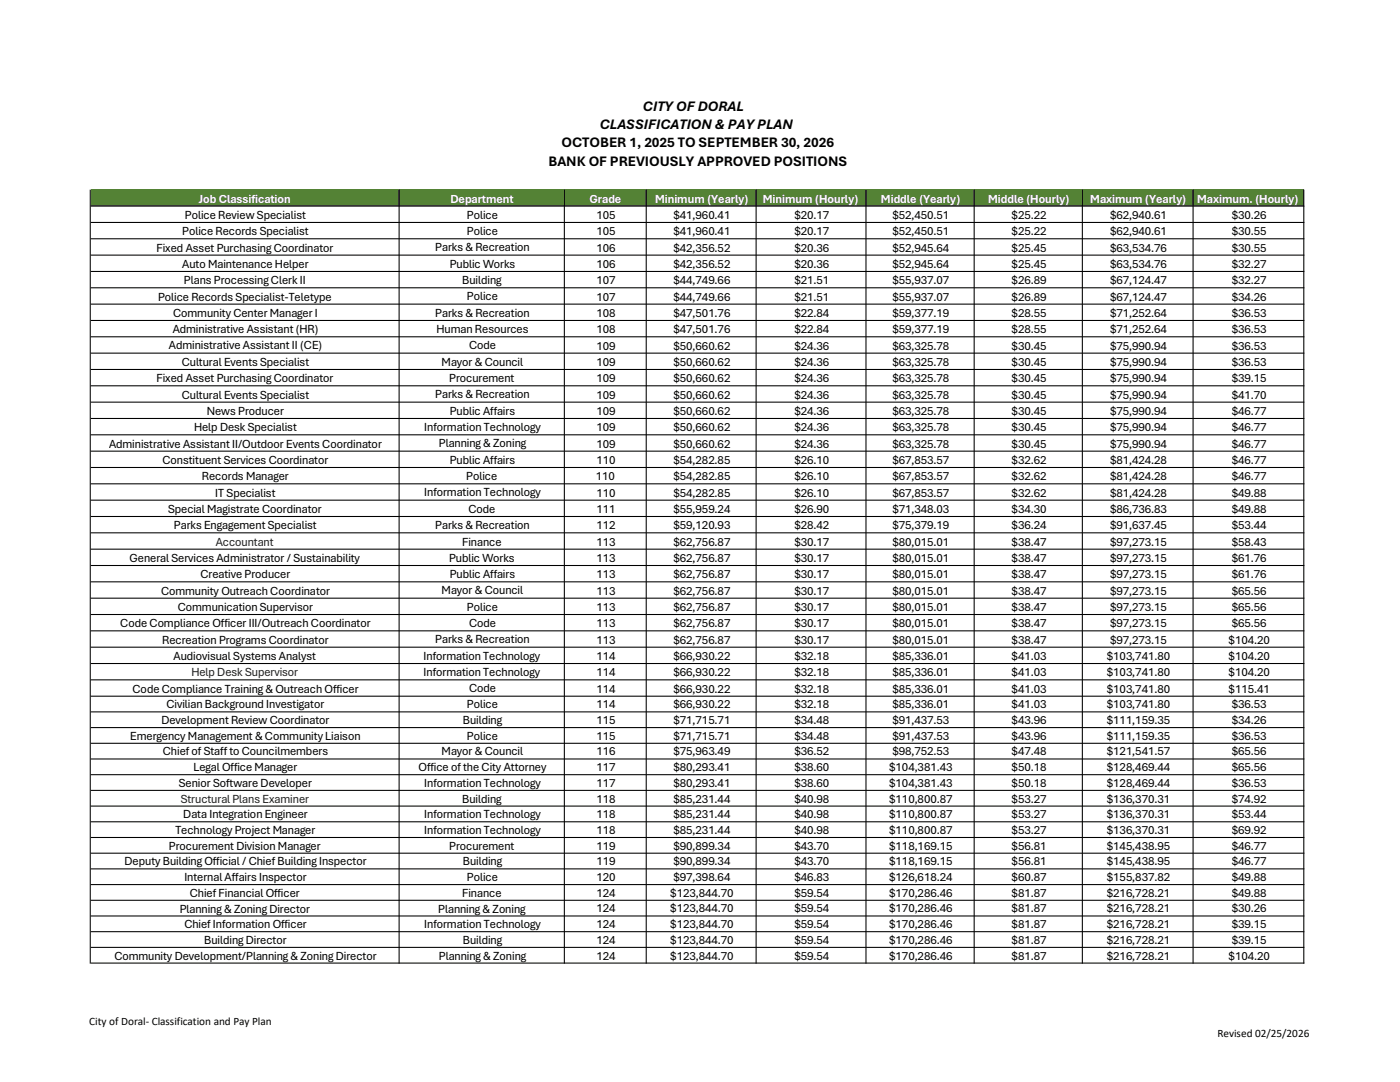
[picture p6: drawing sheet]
<svg xmlns="http://www.w3.org/2000/svg" width="279mm" height="216mm" viewBox="0 0 279 216" stroke-linecap="round" stroke-linejoin="round" font-family="sans-serif">
<defs><g id="words">
<g font-size="2.9">
<text x="128.3" y="22.1">CITY OF DORAL</text>
<text x="112.1" y="29.4">OCTOBER 1, 2025 TO SEPTEMBER 30, 2026</text>
<text x="119.7" y="25.7">CLASSIFICATION &amp; PAY PLAN</text>
<text x="109.5" y="33.1">BANK OF PREVIOUSLY APPROVED POSITIONS</text>
</g>
<g font-size="2.5" fill="#fff">
<text x="39.7" y="40.4">Job Classification</text>
<text x="89.9" y="40.4">Department</text>
<text x="117.6" y="40.4">Grade</text>
<text x="130.7" y="40.4">Minimum (Yearly)</text>
<text x="152.2" y="40.4">Minimum (Hourly)</text>
<text x="175.8" y="40.4">Middle (Yearly)</text>
<text x="197.2" y="40.4">Middle (Hourly)</text>
<text x="217.6" y="40.4">Maximum (Yearly)</text>
<text x="238.9" y="40.4">Maximum. (Hourly)</text>
</g>
<g font-size="2.5">
<text x="36.4" y="46.9">Police Records Specialist</text>
<text x="36.9" y="43.7">Police Review Specialist</text>
<text x="93.2" y="43.6">Police</text>
<text x="93.2" y="46.9">Police</text>
<text x="119" y="43.7">105</text>
<text x="119" y="46.9">105</text>
<text x="134.4" y="43.7">$41,960.41</text>
<text x="134.4" y="46.9">$41,960.41</text>
<text x="158.5" y="43.7">$20.17</text>
<text x="158.5" y="46.9">$20.17</text>
<text x="178.1" y="43.7">$52,450.51</text>
<text x="178.1" y="46.9">$52,450.51</text>
<text x="201.9" y="43.7">$25.22</text>
<text x="201.9" y="46.9">$25.22</text>
<text x="221.5" y="43.7">$62,940.61</text>
<text x="221.5" y="46.9">$62,940.61</text>
<text x="245.8" y="43.7">$30.26</text>
<text x="245.8" y="46.9">$30.55</text>
<text x="31.2" y="50.2">Fixed Asset Purchasing Coordinator</text>
<text x="36.4" y="53.5">Auto Maintenance Helper</text>
<text x="86.9" y="50.1">Parks &amp; Recreation</text>
<text x="89.7" y="53.4">Public Works</text>
<text x="119" y="50.2">106</text>
<text x="119" y="53.5">106</text>
<text x="134.4" y="50.2">$42,356.52</text>
<text x="134.4" y="53.5">$42,356.52</text>
<text x="158.5" y="50.2">$20.36</text>
<text x="158.5" y="53.5">$20.36</text>
<text x="178.1" y="50.2">$52,945.64</text>
<text x="178.1" y="53.5">$52,945.64</text>
<text x="201.9" y="50.2">$25.45</text>
<text x="201.9" y="53.5">$25.45</text>
<text x="221.5" y="50.2">$63,534.76</text>
<text x="221.5" y="53.5">$63,534.76</text>
<text x="245.8" y="50.2">$30.55</text>
<text x="245.8" y="53.5">$32.27</text>
<text x="31.5" y="60">Police Records Specialist-Teletype</text>
<text x="36.7" y="56.7">Plans Processing Clerk II</text>
<text x="92.2" y="56.7">Building</text>
<text x="93.2" y="59.9">Police</text>
<text x="119" y="56.7">107</text>
<text x="119" y="60">107</text>
<text x="134.4" y="56.7">$44,749.66</text>
<text x="134.4" y="60">$44,749.66</text>
<text x="158.5" y="56.7">$21.51</text>
<text x="158.5" y="60">$21.51</text>
<text x="178.1" y="56.7">$55,937.07</text>
<text x="178.1" y="60">$55,937.07</text>
<text x="201.9" y="56.7">$26.89</text>
<text x="201.9" y="60">$26.89</text>
<text x="221.5" y="56.7">$67,124.47</text>
<text x="221.5" y="60">$67,124.47</text>
<text x="245.8" y="56.7">$32.27</text>
<text x="245.8" y="60">$34.26</text>
<text x="34.5" y="63.2">Community Center Manager I</text>
<text x="86.9" y="63.2">Parks &amp; Recreation</text>
<text x="119" y="63.2">108</text>
<text x="134.4" y="63.2">$47,501.76</text>
<text x="158.5" y="63.2">$22.84</text>
<text x="178.1" y="63.2">$59,377.19</text>
<text x="201.9" y="63.2">$28.55</text>
<text x="221.5" y="63.2">$71,252.64</text>
<text x="245.8" y="63.2">$36.53</text>
<text x="33.7" y="69.7">Administrative Assistant II (CE)</text>
<text x="34.5" y="66.5">Administrative Assistant (HR)</text>
<text x="87.1" y="66.4">Human Resources</text>
<text x="93.6" y="69.7">Code</text>
<text x="119" y="66.5">108</text>
<text x="119" y="69.8">109</text>
<text x="134.4" y="66.5">$47,501.76</text>
<text x="134.4" y="69.8">$50,660.62</text>
<text x="158.5" y="66.5">$22.84</text>
<text x="158.5" y="69.8">$24.36</text>
<text x="178.1" y="66.5">$59,377.19</text>
<text x="178.1" y="69.8">$63,325.78</text>
<text x="201.9" y="66.5">$28.55</text>
<text x="201.9" y="69.8">$30.45</text>
<text x="221.5" y="66.5">$71,252.64</text>
<text x="221.5" y="69.8">$75,990.94</text>
<text x="245.8" y="66.5">$36.53</text>
<text x="245.8" y="69.8">$36.53</text>
<text x="31.2" y="76.3">Fixed Asset Purchasing Coordinator</text>
<text x="36.3" y="72.9">Cultural Events Specialist</text>
<text x="88.1" y="72.9">Mayor &amp; Council</text>
<text x="89.7" y="76.3">Procurement</text>
<text x="119" y="73">109</text>
<text x="119" y="76.3">109</text>
<text x="134.4" y="73">$50,660.62</text>
<text x="134.4" y="76.3">$50,660.62</text>
<text x="158.5" y="73">$24.36</text>
<text x="158.5" y="76.3">$24.36</text>
<text x="178.1" y="73">$63,325.78</text>
<text x="178.1" y="76.3">$63,325.78</text>
<text x="201.9" y="73">$30.45</text>
<text x="201.9" y="76.3">$30.45</text>
<text x="221.5" y="73">$75,990.94</text>
<text x="221.5" y="76.3">$75,990.94</text>
<text x="245.8" y="73">$36.53</text>
<text x="245.8" y="76.3">$39.15</text>
<text x="36.3" y="79.5">Cultural Events Specialist</text>
<text x="41.3" y="82.8">News Producer</text>
<text x="86.9" y="79.5">Parks &amp; Recreation</text>
<text x="89.7" y="82.7">Public Affairs</text>
<text x="119" y="79.5">109</text>
<text x="119" y="82.8">109</text>
<text x="134.4" y="79.5">$50,660.62</text>
<text x="134.4" y="82.8">$50,660.62</text>
<text x="158.5" y="79.5">$24.36</text>
<text x="158.5" y="82.8">$24.36</text>
<text x="178.1" y="79.5">$63,325.78</text>
<text x="178.1" y="82.8">$63,325.78</text>
<text x="201.9" y="79.5">$30.45</text>
<text x="201.9" y="82.8">$30.45</text>
<text x="221.5" y="79.5">$75,990.94</text>
<text x="221.5" y="82.8">$75,990.94</text>
<text x="245.8" y="79.5">$41.70</text>
<text x="245.8" y="82.8">$46.77</text>
<text x="21.8" y="89.3">Administrative Assistant II/Outdoor Events Coordinator</text>
<text x="38.7" y="86.1">Help Desk Specialist</text>
<text x="84.7" y="86">Information Technology</text>
<text x="87.6" y="89.2">Planning &amp; Zoning</text>
<text x="119" y="86.1">109</text>
<text x="119" y="89.3">109</text>
<text x="134.4" y="86.1">$50,660.62</text>
<text x="134.4" y="89.3">$50,660.62</text>
<text x="158.5" y="86.1">$24.36</text>
<text x="158.5" y="89.3">$24.36</text>
<text x="178.1" y="86.1">$63,325.78</text>
<text x="178.1" y="89.3">$63,325.78</text>
<text x="201.9" y="86.1">$30.45</text>
<text x="201.9" y="89.3">$30.45</text>
<text x="221.5" y="86.1">$75,990.94</text>
<text x="221.5" y="89.3">$75,990.94</text>
<text x="245.8" y="86.1">$46.77</text>
<text x="245.8" y="89.3">$46.77</text>
<text x="32.4" y="92.5">Constituent Services Coordinator</text>
<text x="40.3" y="95.8">Records Manager</text>
<text x="89.7" y="92.5">Public Affairs</text>
<text x="93" y="95.8">Police</text>
<text x="118.9" y="95.8">110</text>
<text x="119" y="92.6">110</text>
<text x="134.4" y="92.6">$54,282.85</text>
<text x="134.4" y="95.8">$54,282.85</text>
<text x="158.5" y="92.6">$26.10</text>
<text x="158.5" y="95.8">$26.10</text>
<text x="178.1" y="92.6">$67,853.57</text>
<text x="178.1" y="95.8">$67,853.57</text>
<text x="201.9" y="92.6">$32.62</text>
<text x="201.9" y="95.8">$32.62</text>
<text x="221.5" y="92.6">$81,424.28</text>
<text x="221.5" y="95.8">$81,424.28</text>
<text x="245.8" y="92.6">$46.77</text>
<text x="245.8" y="95.8">$46.77</text>
<text x="43" y="99.1">IT Specialist</text>
<text x="84.7" y="99">Information Technology</text>
<text x="119" y="99.1">110</text>
<text x="134.4" y="99.1">$54,282.85</text>
<text x="158.5" y="99.1">$26.10</text>
<text x="178.1" y="99.1">$67,853.57</text>
<text x="201.9" y="99.1">$32.62</text>
<text x="221.5" y="99.1">$81,424.28</text>
<text x="245.8" y="99.1">$49.88</text>
<text x="33.5" y="102.4">Special Magistrate Coordinator</text>
<text x="34.7" y="105.6">Parks Engagement Specialist</text>
<text x="86.9" y="105.5">Parks &amp; Recreation</text>
<text x="93.5" y="102.4">Code</text>
<text x="119" y="102.4">111</text>
<text x="119" y="105.6">112</text>
<text x="134.4" y="102.4">$55,959.24</text>
<text x="134.4" y="105.6">$59,120.93</text>
<text x="158.5" y="102.4">$26.90</text>
<text x="158.5" y="105.6">$28.42</text>
<text x="178.1" y="102.4">$71,348.03</text>
<text x="178.1" y="105.6">$75,379.19</text>
<text x="201.9" y="102.4">$34.30</text>
<text x="201.9" y="105.6">$36.24</text>
<text x="221.5" y="102.4">$86,736.83</text>
<text x="221.5" y="105.6">$91,637.45</text>
<text x="245.8" y="102.4">$49.88</text>
<text x="245.8" y="105.6">$53.44</text>
<text x="25.9" y="112.1">General Services Administrator / Sustainability</text>
<text x="89.6" y="112.1">Public Works</text>
<text x="92.2" y="108.9">Finance</text>
<text x="119" y="108.9">113</text>
<text x="119" y="112.1">113</text>
<text x="134.4" y="108.9">$62,756.87</text>
<text x="134.4" y="112.1">$62,756.87</text>
<text x="158.5" y="108.9">$30.17</text>
<text x="158.5" y="112.1">$30.17</text>
<text x="178.1" y="108.9">$80,015.01</text>
<text x="178.1" y="112.1">$80,015.01</text>
<text x="201.9" y="108.9">$38.47</text>
<text x="201.9" y="112.1">$38.47</text>
<text x="221.5" y="108.9">$97,273.15</text>
<text x="221.5" y="112.1">$97,273.15</text>
<text x="245.8" y="108.9">$58.43</text>
<text x="245.8" y="112.1">$61.76</text>
<text x="32.1" y="118.7">Community Outreach Coordinator</text>
<text x="40" y="115.4">Creative Producer</text>
<text x="88.1" y="118.6">Mayor &amp; Council</text>
<text x="89.7" y="115.3">Public Affairs</text>
<text x="119" y="115.4">113</text>
<text x="119" y="118.7">113</text>
<text x="134.4" y="115.4">$62,756.87</text>
<text x="134.4" y="118.7">$62,756.87</text>
<text x="158.5" y="115.4">$30.17</text>
<text x="158.5" y="118.7">$30.17</text>
<text x="178.1" y="115.4">$80,015.01</text>
<text x="178.1" y="118.7">$80,015.01</text>
<text x="201.9" y="115.4">$38.47</text>
<text x="201.9" y="118.7">$38.47</text>
<text x="221.5" y="115.4">$97,273.15</text>
<text x="221.5" y="118.7">$97,273.15</text>
<text x="245.8" y="115.4">$61.76</text>
<text x="245.8" y="118.7">$65.56</text>
<text x="24" y="125.2">Code Compliance Officer III/Outreach Coordinator</text>
<text x="35.5" y="121.9">Communication Supervisor</text>
<text x="93.2" y="121.8">Police</text>
<text x="93.6" y="125.1">Code</text>
<text x="119" y="121.9">113</text>
<text x="119" y="125.2">113</text>
<text x="134.4" y="121.9">$62,756.87</text>
<text x="134.4" y="125.2">$62,756.87</text>
<text x="158.5" y="121.9">$30.17</text>
<text x="158.5" y="125.2">$30.17</text>
<text x="178.1" y="121.9">$80,015.01</text>
<text x="178.1" y="125.2">$80,015.01</text>
<text x="201.9" y="121.9">$38.47</text>
<text x="201.9" y="125.2">$38.47</text>
<text x="221.5" y="121.9">$97,273.15</text>
<text x="221.5" y="125.2">$97,273.15</text>
<text x="245.8" y="121.9">$65.56</text>
<text x="245.8" y="125.2">$65.56</text>
<text x="32.4" y="128.4">Recreation Programs Coordinator</text>
<text x="34.6" y="131.7">Audiovisual Systems Analyst</text>
<text x="84.5" y="131.7">Information Technology</text>
<text x="86.9" y="128.4">Parks &amp; Recreation</text>
<text x="119" y="128.4">113</text>
<text x="119" y="131.7">114</text>
<text x="134.4" y="128.4">$62,756.87</text>
<text x="134.4" y="131.7">$66,930.22</text>
<text x="158.5" y="128.4">$30.17</text>
<text x="158.5" y="131.7">$32.18</text>
<text x="178.1" y="128.4">$80,015.01</text>
<text x="178.1" y="131.7">$85,336.01</text>
<text x="201.9" y="128.4">$38.47</text>
<text x="201.9" y="131.7">$41.03</text>
<text x="220.9" y="131.7">$103,741.80</text>
<text x="221.5" y="128.4">$97,273.15</text>
<text x="245.2" y="128.4">$104.20</text>
<text x="245.2" y="131.7">$104.20</text>
<text x="84.5" y="135">Information Technology</text>
<text x="119" y="135">114</text>
<text x="134.4" y="135">$66,930.22</text>
<text x="158.5" y="135">$32.18</text>
<text x="178.1" y="135">$85,336.01</text>
<text x="201.9" y="135">$41.03</text>
<text x="220.9" y="135">$103,741.80</text>
<text x="245.2" y="135">$104.20</text>
<text x="26.5" y="138.2">Code Compliance Training &amp; Outreach Officer</text>
<text x="33.2" y="141.4">Civilian Background Investigator</text>
<text x="93.2" y="141.4">Police</text>
<text x="93.6" y="138.1">Code</text>
<text x="119" y="138.2">114</text>
<text x="119" y="141.4">114</text>
<text x="134.4" y="138.2">$66,930.22</text>
<text x="134.4" y="141.4">$66,930.22</text>
<text x="158.5" y="138.2">$32.18</text>
<text x="158.5" y="141.4">$32.18</text>
<text x="178.1" y="138.2">$85,336.01</text>
<text x="178.1" y="141.4">$85,336.01</text>
<text x="201.9" y="138.2">$41.03</text>
<text x="201.9" y="141.4">$41.03</text>
<text x="220.9" y="138.2">$103,741.80</text>
<text x="220.9" y="141.4">$103,741.80</text>
<text x="245.2" y="138.2">$115.41</text>
<text x="245.8" y="141.4">$36.53</text>
<text x="26" y="147.6">Emergency Management &amp; Community Liaison</text>
<text x="32.2" y="144.5">Development Review Coordinator</text>
<text x="92.4" y="144.5">Building</text>
<text x="93.2" y="147.6">Police</text>
<text x="119" y="144.5">115</text>
<text x="119" y="147.6">115</text>
<text x="134.4" y="144.5">$71,715.71</text>
<text x="134.4" y="147.6">$71,715.71</text>
<text x="158.5" y="144.5">$34.48</text>
<text x="158.5" y="147.6">$34.48</text>
<text x="178.1" y="144.5">$91,437.53</text>
<text x="178.1" y="147.6">$91,437.53</text>
<text x="201.9" y="144.5">$43.96</text>
<text x="201.9" y="147.6">$43.96</text>
<text x="220.9" y="144.5">$111,159.35</text>
<text x="220.9" y="147.6">$111,159.35</text>
<text x="245.8" y="144.5">$34.26</text>
<text x="245.8" y="147.6">$36.53</text>
<text x="32.5" y="150.7">Chief of Staff to Councilmembers</text>
<text x="38.6" y="153.9">Legal Office Manager</text>
<text x="83.5" y="153.9">Office of the City Attorney</text>
<text x="88.1" y="150.7">Mayor &amp; Council</text>
<text x="119" y="150.7">116</text>
<text x="119" y="153.9">117</text>
<text x="134.4" y="150.7">$75,963.49</text>
<text x="134.4" y="153.9">$80,293.41</text>
<text x="158.5" y="150.7">$36.52</text>
<text x="158.5" y="153.9">$38.60</text>
<text x="177.5" y="153.9">$104,381.43</text>
<text x="178.1" y="150.7">$98,752.53</text>
<text x="201.9" y="150.7">$47.48</text>
<text x="201.9" y="153.9">$50.18</text>
<text x="220.9" y="150.7">$121,541.57</text>
<text x="220.9" y="153.9">$128,469.44</text>
<text x="245.8" y="150.7">$65.56</text>
<text x="245.8" y="153.9">$65.56</text>
<text x="35.7" y="157">Senior Software Developer</text>
<text x="84.7" y="157">Information Technology</text>
<text x="92.2" y="160.2">Building</text>
<text x="119" y="157">117</text>
<text x="119" y="160.1">118</text>
<text x="134.4" y="157">$80,293.41</text>
<text x="134.4" y="160.1">$85,231.44</text>
<text x="158.5" y="157">$38.60</text>
<text x="158.5" y="160.1">$40.98</text>
<text x="177.5" y="157">$104,381.43</text>
<text x="177.5" y="160.1">$110,800.87</text>
<text x="201.9" y="157">$50.18</text>
<text x="201.9" y="160.1">$53.27</text>
<text x="220.9" y="157">$128,469.44</text>
<text x="220.9" y="160.1">$136,370.31</text>
<text x="245.8" y="157">$36.53</text>
<text x="245.8" y="160.1">$74.92</text>
<text x="35" y="166.4">Technology Project Manager</text>
<text x="36.6" y="163.3">Data Integration Engineer</text>
<text x="84.7" y="163.3">Information Technology</text>
<text x="84.7" y="166.4">Information Technology</text>
<text x="119" y="163.3">118</text>
<text x="119" y="166.4">118</text>
<text x="134.4" y="163.3">$85,231.44</text>
<text x="134.4" y="166.4">$85,231.44</text>
<text x="158.5" y="163.3">$40.98</text>
<text x="158.5" y="166.4">$40.98</text>
<text x="177.5" y="163.3">$110,800.87</text>
<text x="177.5" y="166.4">$110,800.87</text>
<text x="201.9" y="163.3">$53.27</text>
<text x="201.9" y="166.4">$53.27</text>
<text x="220.9" y="163.3">$136,370.31</text>
<text x="220.9" y="166.4">$136,370.31</text>
<text x="245.8" y="163.3">$53.44</text>
<text x="245.8" y="166.4">$69.92</text>
<text x="24.8" y="172.7">Deputy Building Official / Chief Building Inspector</text>
<text x="33.7" y="169.6">Procurement Division Manager</text>
<text x="89.7" y="169.6">Procurement</text>
<text x="92.4" y="172.7">Building</text>
<text x="119" y="169.5">119</text>
<text x="119" y="172.7">119</text>
<text x="134.4" y="169.5">$90,899.34</text>
<text x="134.4" y="172.7">$90,899.34</text>
<text x="158.5" y="169.5">$43.70</text>
<text x="158.5" y="172.7">$43.70</text>
<text x="177.5" y="169.5">$118,169.15</text>
<text x="177.5" y="172.7">$118,169.15</text>
<text x="201.9" y="169.5">$56.81</text>
<text x="201.9" y="172.7">$56.81</text>
<text x="220.9" y="169.5">$145,438.95</text>
<text x="220.9" y="172.7">$145,438.95</text>
<text x="245.8" y="169.5">$46.77</text>
<text x="245.8" y="172.7">$46.77</text>
<text x="36.8" y="175.8">Internal Affairs Inspector</text>
<text x="37.9" y="179">Chief Financial Officer</text>
<text x="92.2" y="179">Finance</text>
<text x="93.2" y="175.8">Police</text>
<text x="119" y="175.8">120</text>
<text x="119" y="178.9">124</text>
<text x="133.8" y="178.9">$123,844.70</text>
<text x="134.4" y="175.8">$97,398.64</text>
<text x="158.5" y="175.8">$46.83</text>
<text x="158.5" y="178.9">$59.54</text>
<text x="177.5" y="175.8">$126,618.24</text>
<text x="177.5" y="178.9">$170,286.46</text>
<text x="201.9" y="175.8">$60.87</text>
<text x="201.9" y="178.9">$81.87</text>
<text x="220.9" y="175.8">$155,837.82</text>
<text x="220.9" y="178.9">$216,728.21</text>
<text x="245.8" y="175.8">$49.88</text>
<text x="245.8" y="178.9">$49.88</text>
<text x="35.9" y="182.2">Planning &amp; Zoning Director</text>
<text x="36.8" y="185.2">Chief Information Officer</text>
<text x="84.7" y="185.2">Information Technology</text>
<text x="87.5" y="182.2">Planning &amp; Zoning</text>
<text x="119" y="182.1">124</text>
<text x="119" y="185.2">124</text>
<text x="133.8" y="182.1">$123,844.70</text>
<text x="133.8" y="185.2">$123,844.70</text>
<text x="158.5" y="182.1">$59.54</text>
<text x="158.5" y="185.2">$59.54</text>
<text x="177.5" y="182.1">$170,286.46</text>
<text x="177.5" y="185.2">$170,286.46</text>
<text x="201.9" y="182.1">$81.87</text>
<text x="201.9" y="185.2">$81.87</text>
<text x="220.9" y="182.1">$216,728.21</text>
<text x="220.9" y="185.2">$216,728.21</text>
<text x="245.8" y="182.1">$30.26</text>
<text x="245.8" y="185.2">$39.15</text>
<text x="22.8" y="191.5">Community Development/Planning &amp; Zoning Director</text>
<text x="40.8" y="188.3">Building Director</text>
<text x="87.6" y="191.5">Planning &amp; Zoning</text>
<text x="92.4" y="188.3">Building</text>
<text x="119" y="188.3">124</text>
<text x="119" y="191.5">124</text>
<text x="133.8" y="188.3">$123,844.70</text>
<text x="133.8" y="191.5">$123,844.70</text>
<text x="158.5" y="188.3">$59.54</text>
<text x="158.5" y="191.5">$59.54</text>
<text x="177.5" y="188.3">$170,286.46</text>
<text x="177.5" y="191.5">$170,286.46</text>
<text x="201.9" y="188.3">$81.87</text>
<text x="201.9" y="191.5">$81.87</text>
<text x="220.9" y="188.3">$216,728.21</text>
<text x="220.9" y="191.5">$216,728.21</text>
<text x="245.2" y="191.5">$104.20</text>
<text x="245.8" y="188.3">$39.15</text>
</g>
<g font-size="2.5" fill="#231f20">
<text x="43.1" y="108.9">Accountant</text>
<text x="38.2" y="135">Help Desk Supervisor</text>
<text x="36.1" y="160.2">Structural Plans Examiner</text>
</g>
<g font-size="2.2">
<text x="17.8" y="204.5">City of Doral- Classification and Pay Plan</text>
<text x="243" y="207">Revised 02/25/2026</text>
</g>
</g></defs>
<path d="M18.2 37.8h242v3.3h-242z" fill="#548235"/>
<path d="M18.2 41.1h94.4v3.3h-94.4zM18.2 47.6h94.4v16.4h-94.4zM18.2 67.2h94.4v13.1h-94.4zM18.2 90h94.4v3.3h-94.4zM18.2 99.8h94.4v3.3h-94.4zM18.2 106.3h94.4v16.3h-94.4zM18.2 129.1h94.4v6.6h-94.4zM238.1 135.6h22.1v3.3h-22.1zM18.2 142h94.4v3.2h-94.4zM18.2 148.3h94.4v12.6h-94.4zM18.2 167.1h94.4v3.2h-94.4zM18.2 176.5h94.4v9.4h-94.4z" fill-rule="evenodd" fill="#fff"/>
<g fill="#000">
<path d="M17.9 37.8h.2v154.5h-.2zM79.5 37.8h.3v154.5h-.3zM112.5 37.8h.2v154.5h-.2zM128.9 37.8h.2v154.5h-.2zM150.8 37.8h.2v154.5h-.2zM172.7 37.8h.2v154.5h-.2zM194.3 37.8h.2v154.5h-.2zM215.9 37.8h.2v154.5h-.2zM238 37.8h.2v154.5h-.2zM260.1 37.8h.2v154.5h-.2z" fill-rule="evenodd"/>
<path d="M18.1 41h242.2v.2h-242.2zM18.1 44.3h242.2v.2h-242.2zM18.1 47.5h242.2v.3h-242.2zM18.1 50.8h242.2v.2h-242.2zM18.1 54.1h242.2v.2h-242.2zM18.1 57.3h242.2v.2h-242.2zM18.1 60.6h242.2v.2h-242.2zM18.1 63.8h242.2v.3h-242.2zM18.1 67.1h242.2v.2h-242.2zM18.1 70.4h242.2v.2h-242.2zM18.1 73.6h242.2v.2h-242.2zM18.1 76.9h242.2v.2h-242.2zM18.1 80.1h242.2v.2h-242.2zM18.1 83.4h242.2v.2h-242.2zM18.1 86.7h242.2v.2h-242.2zM18.1 89.9h242.2v.2h-242.2zM18.1 93.2h242.2v.2h-242.2zM18.1 96.4h242.2v.2h-242.2zM18.1 99.7h242.2v.2h-242.2zM18.1 103h242.2v.2h-242.2zM18.1 106.2h242.2v.2h-242.2zM18.1 109.5h242.2v.2h-242.2zM18.1 112.7h242.2v.2h-242.2zM18.1 116h242.2v.2h-242.2zM18.1 119.3h242.2v.2h-242.2zM18.1 122.5h242.2v.2h-242.2zM18.1 125.8h242.2v.2h-242.2zM18.1 129h242.2v.2h-242.2zM18.1 132.3h242.2v.2h-242.2zM18.1 135.6h242.2v.2h-242.2zM18.1 138.8h242.2v.2h-242.2zM18.1 141.9h242.2v.3h-242.2zM18.1 145.1h242.2v.2h-242.2zM18.1 148.2h242.2v.2h-242.2zM18.1 151.3h242.2v.3h-242.2zM18.1 154.5h242.2v.2h-242.2zM18.1 157.6h242.2v.2h-242.2zM18.1 160.7h242.2v.3h-242.2zM18.1 163.9h242.2v.2h-242.2zM18.1 167h242.2v.2h-242.2zM18.1 170.1h242.2v.2h-242.2zM18.1 173.3h242.2v.2h-242.2zM18.1 176.4h242.2v.2h-242.2zM18.1 179.5h242.2v.2h-242.2zM18.1 182.7h242.2v.2h-242.2zM18.1 185.8h242.2v.2h-242.2zM18.1 188.9h242.2v.2h-242.2zM18.1 192.1h242.2v.2h-242.2z" fill-rule="evenodd"/>
</g>
<use href="#words"/>
</svg>
